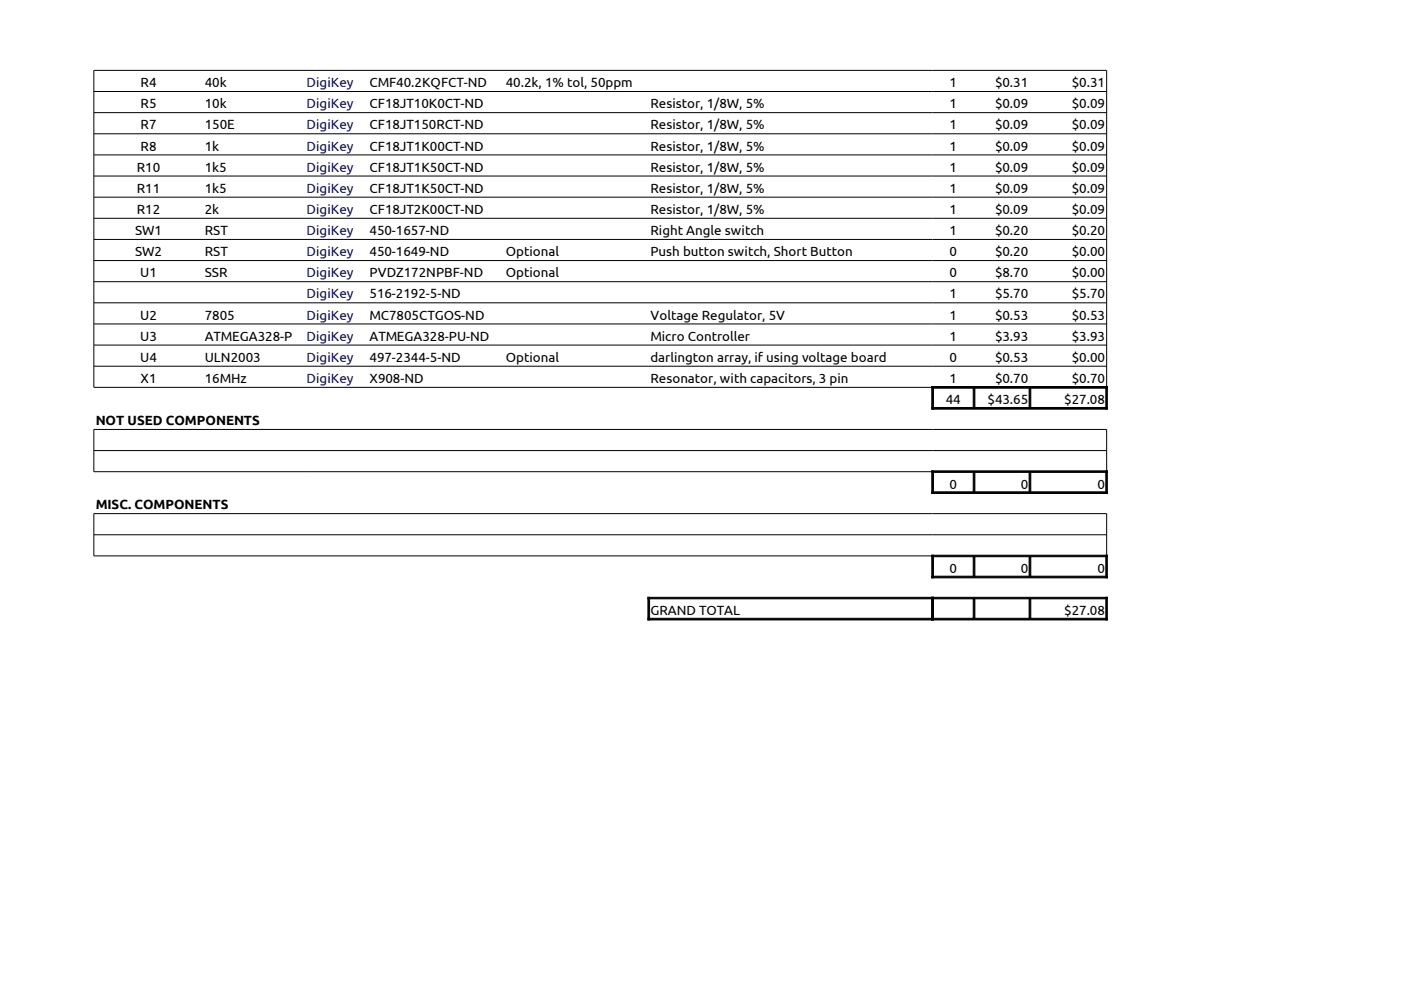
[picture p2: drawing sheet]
<svg xmlns="http://www.w3.org/2000/svg" width="297mm" height="210mm" viewBox="0 0 297 210" stroke-linecap="round" stroke-linejoin="round" font-family="sans-serif">
<defs><g id="words">
<g font-size="2.8">
<text x="29.8" y="18.5">R4</text>
<text x="29.8" y="23">R5</text>
<text x="43.4" y="18.5">40k</text>
<text x="43.4" y="23">10k</text>
<text x="78.4" y="18.5">CMF40.2KQFCT-ND</text>
<text x="78.4" y="23">CF18JT10K0CT-ND</text>
<text x="107.2" y="18.5">40.2k, 1% tol, 50ppm</text>
<text x="137.9" y="23">Resistor, 1/8W, 5%</text>
<text x="201.3" y="18.5">1</text>
<text x="201.3" y="23">1</text>
<text x="211" y="18.5">$0.31</text>
<text x="211" y="23">$0.09</text>
<text x="227.2" y="18.5">$0.31</text>
<text x="227.2" y="23">$0.09</text>
<text x="29.8" y="27.4">R7</text>
<text x="43.4" y="27.4">150E</text>
<text x="78.4" y="27.4">CF18JT150RCT-ND</text>
<text x="137.9" y="27.4">Resistor, 1/8W, 5%</text>
<text x="201.3" y="27.4">1</text>
<text x="211" y="27.4">$0.09</text>
<text x="227.2" y="27.4">$0.09</text>
<text x="29.8" y="31.9">R8</text>
<text x="43.4" y="31.9">1k</text>
<text x="78.4" y="31.9">CF18JT1K00CT-ND</text>
<text x="137.9" y="31.9">Resistor, 1/8W, 5%</text>
<text x="201.3" y="31.9">1</text>
<text x="211" y="31.9">$0.09</text>
<text x="227.2" y="31.9">$0.09</text>
<text x="29" y="36.4">R10</text>
<text x="29" y="40.9">R11</text>
<text x="43.4" y="36.4">1k5</text>
<text x="43.4" y="40.9">1k5</text>
<text x="78.4" y="36.4">CF18JT1K50CT-ND</text>
<text x="78.4" y="40.9">CF18JT1K50CT-ND</text>
<text x="137.9" y="36.4">Resistor, 1/8W, 5%</text>
<text x="137.9" y="40.9">Resistor, 1/8W, 5%</text>
<text x="201.3" y="36.4">1</text>
<text x="201.3" y="40.9">1</text>
<text x="211" y="36.4">$0.09</text>
<text x="211" y="40.9">$0.09</text>
<text x="227.2" y="36.4">$0.09</text>
<text x="227.2" y="40.9">$0.09</text>
<text x="29" y="45.4">R12</text>
<text x="43.4" y="45.4">2k</text>
<text x="78.4" y="45.4">CF18JT2K00CT-ND</text>
<text x="137.9" y="45.4">Resistor, 1/8W, 5%</text>
<text x="201.3" y="45.4">1</text>
<text x="211" y="45.4">$0.09</text>
<text x="227.2" y="45.4">$0.09</text>
<text x="28.6" y="49.8">SW1</text>
<text x="43.4" y="49.8">RST</text>
<text x="78.4" y="49.8">450-1657-ND</text>
<text x="137.9" y="49.8">Right Angle switch</text>
<text x="201.3" y="49.8">1</text>
<text x="211" y="49.8">$0.20</text>
<text x="227.2" y="49.8">$0.20</text>
<text x="28.6" y="54.3">SW2</text>
<text x="29.7" y="58.8">U1</text>
<text x="43.4" y="54.3">RST</text>
<text x="43.4" y="58.8">SSR</text>
<text x="78.4" y="54.3">450-1649-ND</text>
<text x="78.4" y="58.8">PVDZ172NPBF-ND</text>
<text x="107.2" y="54.3">Optional</text>
<text x="107.2" y="58.8">Optional</text>
<text x="137.9" y="54.3">Push button switch, Short Button</text>
<text x="201.3" y="54.3">0</text>
<text x="201.3" y="58.8">0</text>
<text x="211" y="54.3">$0.20</text>
<text x="211" y="58.8">$8.70</text>
<text x="227.2" y="54.3">$0.00</text>
<text x="227.2" y="58.8">$0.00</text>
<text x="78.4" y="63.3">516-2192-5-ND</text>
<text x="201.3" y="63.3">1</text>
<text x="211" y="63.3">$5.70</text>
<text x="227.2" y="63.3">$5.70</text>
<text x="29.7" y="67.8">U2</text>
<text x="43.4" y="67.8">7805</text>
<text x="78.4" y="67.8">MC7805CTGOS-ND</text>
<text x="137.9" y="67.8">Voltage Regulator, 5V</text>
<text x="201.3" y="67.8">1</text>
<text x="211" y="67.8">$0.53</text>
<text x="227.2" y="67.8">$0.53</text>
<text x="29.7" y="72.2">U3</text>
<text x="29.7" y="76.7">U4</text>
<text x="43.4" y="72.2">ATMEGA328-P</text>
<text x="43.4" y="76.7">ULN2003</text>
<text x="78.4" y="72.2">ATMEGA328-PU-ND</text>
<text x="78.4" y="76.7">497-2344-5-ND</text>
<text x="107.2" y="76.7">Optional</text>
<text x="137.9" y="72.2">Micro Controller</text>
<text x="137.9" y="76.7">darlington array, if using voltage board</text>
<text x="201.3" y="72.2">1</text>
<text x="201.3" y="76.7">0</text>
<text x="211" y="72.2">$3.93</text>
<text x="211" y="76.7">$0.53</text>
<text x="227.2" y="72.2">$3.93</text>
<text x="227.2" y="76.7">$0.00</text>
<text x="29.8" y="81.2">X1</text>
<text x="43.4" y="81.2">16MHz</text>
<text x="78.4" y="81.2">X908-ND</text>
<text x="137.9" y="81.2">Resonator, with capacitors, 3 pin</text>
<text x="201.3" y="81.2">1</text>
<text x="211" y="81.2">$0.70</text>
<text x="227.2" y="81.2">$0.70</text>
<text x="200.5" y="85.7">44</text>
<text x="209.4" y="85.7">$43.65</text>
<text x="225.6" y="85.7">$27.08</text>
<text x="20.3" y="90.1">NOT USED COMPONENTS</text>
<text x="20.3" y="108">MISC. COMPONENTS</text>
<text x="201.3" y="103.6">0</text>
<text x="216.4" y="103.6">0</text>
<text x="232.7" y="103.6">0</text>
<text x="201.3" y="121.4">0</text>
<text x="216.4" y="121.4">0</text>
<text x="232.7" y="121.4">0</text>
<text x="137.9" y="130.4">GRAND TOTAL</text>
<text x="225.6" y="130.4">$27.08</text>
</g>
<g font-size="2.8" fill="#000080">
<text x="65" y="18.5">DigiKey</text>
<text x="65" y="23">DigiKey</text>
<text x="65" y="27.4">DigiKey</text>
<text x="65" y="31.9">DigiKey</text>
<text x="65" y="36.4">DigiKey</text>
<text x="65" y="40.9">DigiKey</text>
<text x="65" y="45.4">DigiKey</text>
<text x="65" y="49.8">DigiKey</text>
<text x="65" y="54.3">DigiKey</text>
<text x="65" y="58.8">DigiKey</text>
<text x="65" y="63.3">DigiKey</text>
<text x="65" y="67.8">DigiKey</text>
<text x="65" y="72.2">DigiKey</text>
<text x="65" y="76.7">DigiKey</text>
<text x="65" y="81.2">DigiKey</text>
</g>
</g></defs>
<g fill="none" stroke="#000" stroke-width=".21">
<path d="M19.9 19.4h214.7M19.9 23.9h214.7M19.9 28.4h214.7M19.9 32.8h214.7M19.9 37.3h214.7M19.9 41.8h214.7M19.9 46.3h214.7M19.9 50.8h214.7M19.9 55.2h214.7M19.9 59.7h214.7M19.9 64.2h214.7M19.9 68.7h214.7"/>
<path d="M19.9 73.2h214.7M19.9 77.6h214.7M19.9 95.5h214.7M234.6 82v-67.1h-214.7v67.2h177.8M234.6 99.8v-8.7h-214.7v8.9h177.8M19.9 113.4h214.7M234.6 117.7v-8.8h-214.7v9h177.8"/>
</g>
<g fill="#000" stroke="#000" stroke-width=".21">
<path d="M197.6 82h37.2v.3h-37.2z" fill-rule="evenodd"/>
<path d="M197.6 86.4h37.2v.3h-37.2z" fill-rule="evenodd"/>
<path d="M197.6 99.8h37.2v.4h-37.2z" fill-rule="evenodd"/>
<path d="M197.6 82h.3v4.7h-.3z" fill-rule="evenodd"/>
<path d="M197.6 99.8h.3v4.8h-.3z" fill-rule="evenodd"/>
<path d="M206.3 82.3h.4v4.1h-.4z" fill-rule="evenodd"/>
<path d="M218.2 82.3h.3v4.1h-.3z" fill-rule="evenodd"/>
<path d="M234.5 82h.3v4.7h-.3z" fill-rule="evenodd"/>
<path d="M234.5 99.8h.3v4.8h-.3z" fill-rule="evenodd"/>
<path d="M197.6 104.3h37.2v.3h-37.2z" fill-rule="evenodd"/>
<path d="M197.6 117.7h37.2v.3h-37.2z" fill-rule="evenodd"/>
<path d="M197.6 117.7h.3v4.8h-.3z" fill-rule="evenodd"/>
<path d="M206.3 100.2h.4v4.1h-.4z" fill-rule="evenodd"/>
<path d="M206.3 118.1h.4v4.1h-.4z" fill-rule="evenodd"/>
<path d="M218.2 100.2h.3v4.1h-.3z" fill-rule="evenodd"/>
<path d="M218.2 118.1h.3v4.1h-.3z" fill-rule="evenodd"/>
<path d="M234.5 117.7h.3v4.8h-.3z" fill-rule="evenodd"/>
<path d="M137.4 126.6h60.5v.4h-60.5z" fill-rule="evenodd"/>
<path d="M137.4 131.1h60.5v.3h-60.5z" fill-rule="evenodd"/>
<path d="M137.4 126.6h.3v4.8h-.3z" fill-rule="evenodd"/>
<path d="M197.6 122.2h37.2v.3h-37.2z" fill-rule="evenodd"/>
<path d="M197.6 126.6h37.2v.4h-37.2z" fill-rule="evenodd"/>
<path d="M197.6 131.1h37.2v.3h-37.2z" fill-rule="evenodd"/>
<path d="M197.6 126.6h.3v4.8h-.3z" fill-rule="evenodd"/>
<path d="M197.6 126.6h.3v4.8h-.3z" fill-rule="evenodd"/>
<path d="M206.3 127h.4v4.1h-.4z" fill-rule="evenodd"/>
<path d="M218.2 127h.3v4.1h-.3z" fill-rule="evenodd"/>
<path d="M234.5 126.6h.3v4.8h-.3z" fill-rule="evenodd"/>
</g>
<use href="#words"/>
</svg>
